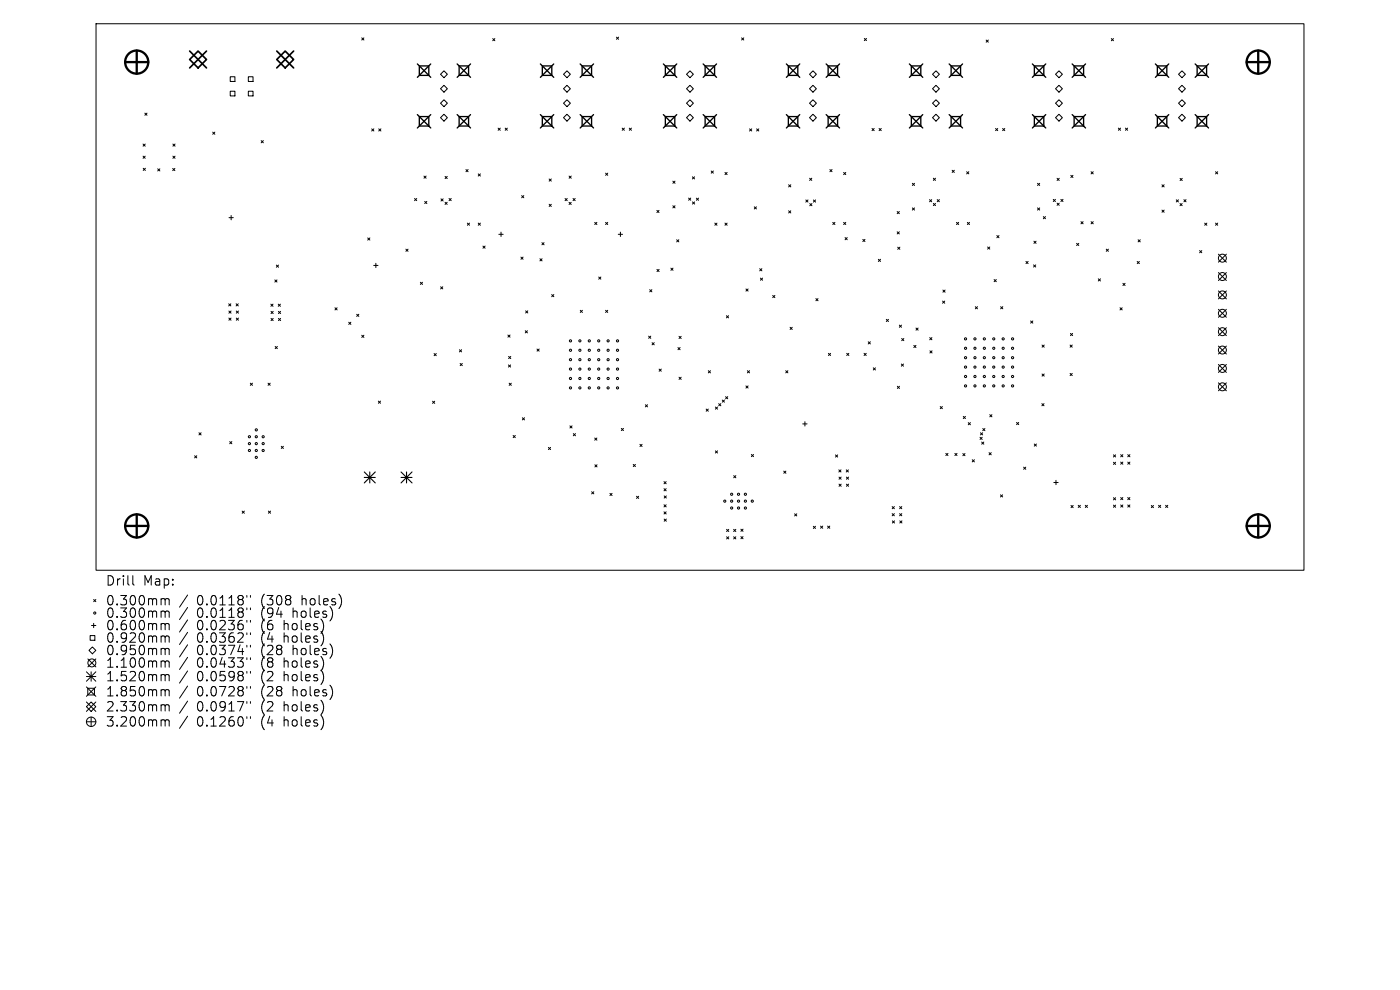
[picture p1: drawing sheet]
<svg xmlns="http://www.w3.org/2000/svg" width="297mm" height="210mm" viewBox="0 0 297 210" stroke-linecap="round" stroke-linejoin="round" font-family="sans-serif">
<defs><g id="words">
<g font-size="2.8">
<text x="22.3" y="124.5">Drill</text>
<text x="30.3" y="124.5">Map:</text>
<text x="22.3" y="128.7">0.300mm</text>
<text x="22.3" y="131.3">0.300mm</text>
<text x="41.8" y="128.7">0.0118&quot;</text>
<text x="41.8" y="131.3">0.0118&quot;</text>
<text x="55.5" y="128.7">(308</text>
<text x="55.5" y="131.3">(94</text>
<text x="62.4" y="131.3">holes)</text>
<text x="64.3" y="128.7">holes)</text>
<text x="22.3" y="134">0.600mm</text>
<text x="22.3" y="136.6">0.920mm</text>
<text x="41.8" y="134">0.0236&quot;</text>
<text x="41.8" y="136.6">0.0362&quot;</text>
<text x="55.5" y="134">(6</text>
<text x="55.5" y="136.6">(4</text>
<text x="60.5" y="134">holes)</text>
<text x="60.5" y="136.6">holes)</text>
<text x="22.3" y="139.3">0.950mm</text>
<text x="22.3" y="141.9">1.100mm</text>
<text x="41.8" y="139.3">0.0374&quot;</text>
<text x="41.8" y="141.9">0.0433&quot;</text>
<text x="55.5" y="139.3">(28</text>
<text x="55.5" y="141.9">(8</text>
<text x="60.5" y="141.9">holes)</text>
<text x="62.4" y="139.3">holes)</text>
<text x="22.3" y="144.8">1.520mm</text>
<text x="22.3" y="148">1.850mm</text>
<text x="41.8" y="144.8">0.0598&quot;</text>
<text x="41.8" y="148">0.0728&quot;</text>
<text x="55.5" y="144.8">(2</text>
<text x="55.5" y="148">(28</text>
<text x="60.5" y="144.8">holes)</text>
<text x="62.4" y="148">holes)</text>
<text x="22.3" y="151.2">2.330mm</text>
<text x="22.3" y="154.4">3.200mm</text>
<text x="41.8" y="151.2">0.0917&quot;</text>
<text x="41.8" y="154.4">0.1260&quot;</text>
<text x="55.5" y="151.2">(2</text>
<text x="55.5" y="154.4">(4</text>
<text x="60.5" y="151.2">holes)</text>
<text x="60.5" y="154.4">holes)</text>
</g>
</g></defs>
<g fill="none" stroke="#000" stroke-width=".21">
<path d="M20.4 5h256.2v116h-256.2zM48.8 16.3h1v1h-1zM48.8 19.4h1v.9h-1zM52.7 16.3h1v1h-1zM52.7 19.4h1v.9h-1zM76.7 8l.5 .5M77.2 8l-.5 .5M93.5 18.8l.7-.7 .7 .7-.7 .8zM94.2 15l.7 .8-.7 .7-.7-.7zM104.5 8.2l.5 .4M105 8.2l-.5 .4M119.5 18.8l.8-.7 .7 .7-.7 .8z"/>
<path d="M120.3 15l.7 .8-.7 .7-.8-.7zM130.8 7.9l.4 .4M131.2 7.9l-.4 .4M145.6 18.8l.8-.7 .7 .7-.7 .8zM146.4 15l.7 .8-.7 .7-.8-.7zM157.3 8l.5 .5M157.8 8l-.5 .5M171.7 18.8l.8-.7 .7 .7-.7 .8zM172.5 15l.7 .8-.7 .7-.8-.7zM183.4 8.2l.4 .4M183.8 8.2l-.4 .4M197.8 15.8l.8-.8 .7 .8-.7 .7z"/>
<path d="M197.8 18.8l.8-.7 .7 .7-.7 .8zM209.2 8.5l.5 .5M209.7 8.5l-.5 .5M223.9 18.8l.8-.7 .7 .7-.7 .8zM224.7 15l.7 .8-.7 .7-.8-.7zM235.8 8.2l.4 .4M236.2 8.2l-.4 .4M250 18.8l.7-.7 .8 .7-.8 .8zM250.7 15l.8 .8-.8 .7-.7-.7zM30.3 30.6l.5 .4M30.3 33.1l.5 .5M30.4 35.7l.4 .5"/>
<path d="M30.7 24l.5 .5M30.8 30.6l-.5 .4M30.8 33.1l-.5 .5M30.8 35.7l-.4 .5M31.2 24l-.5 .5M33.5 35.8l.4 .5M33.9 35.8l-.4 .5M36.6 35.7l.5 .5M36.7 30.6l.4 .4M36.7 33.1l.4 .5M37.1 35.7l-.5 .5M37.1 30.6l-.4 .4"/>
<path d="M37.1 33.1l-.4 .5M45.1 28l.5 .5M45.6 28l-.5 .5M55.4 29.8l.5 .5M55.9 29.8l-.5 .5M78.9 27.3l.4 .5M79.3 27.3l-.4 .5M80.3 27.3l.5 .5M80.8 27.3l-.5 .5M89.9 37.3l.5 .5M90.4 37.3l-.5 .5M93.5 21.9l.7-.7 .7 .7-.7 .7z"/>
<path d="M94.2 24.2l.7 .8-.7 .7-.7-.7zM94.4 37.4l.5 .5M94.9 37.4l-.5 .5M98.8 36l.5 .4M99.3 36l-.5 .4M101.5 36.9l.4 .4M101.9 36.9l-.4 .4M105.7 27.2l.4 .4M106.1 27.2l-.4 .4M107.2 27.2l.4 .4M107.6 27.2l-.4 .4M116.5 38l.5 .4"/>
<path d="M117 38l-.5 .4M119.5 21.9l.8-.7 .7 .7-.7 .7zM120.3 24.2l.7 .8-.7 .7-.8-.7zM120.7 37.3l.5 .5M121.2 37.3l-.5 .5M128.5 36.7l.4 .5M128.9 36.7l-.4 .5M132 27.2l.5 .4M132.5 27.2l-.5 .4M133.5 27.2l.5 .4M134 27.2l-.5 .4M142.7 38.4l.5 .5"/>
<path d="M143.2 38.4l-.5 .5M145.6 21.9l.8-.7 .7 .7-.7 .7zM146.4 24.2l.7 .8-.7 .7-.8-.7zM146.9 37.5l.4 .5M147.3 37.5l-.4 .5M150.9 36.3l.4 .4M151.3 36.3l-.4 .4M153.8 36.6l.5 .4M154.3 36.6l-.5 .4M159 27.3l.5 .5M159.5 27.3l-.5 .5M160.5 27.3l.5 .5"/>
<path d="M161 27.3l-.5 .5M167.3 39.2l.5 .5M167.8 39.2l-.5 .5M171.7 21.9l.8-.7 .7 .7-.7 .7zM171.8 37.8l.4 .5M172.2 37.8l-.4 .5M172.5 24.2l.7 .8-.7 .7-.8-.7zM176.1 36l.4 .4M176.5 36l-.4 .4M179 36.6l.4 .4M179.4 36.6l-.4 .4M185 27.3l.5 .4"/>
<path d="M185.5 27.3l-.5 .4M186.5 27.3l.5 .4M187 27.3l-.5 .4M193.6 38.9l.4 .4M194 38.9l-.4 .4M197.8 21.9l.8-.7 .7 .7-.7 .7zM197.8 25l.8-.8 .7 .8-.7 .7zM198 37.8l.5 .5M198.5 37.8l-.5 .5M202 36.1l.5 .5M202.5 36.1l-.5 .5M205.1 36.4l.4 .5"/>
<path d="M205.5 36.4l-.4 .5M211.2 27.3l.5 .4M211.7 27.3l-.5 .4M212.7 27.3l.5 .4M213.2 27.3l-.5 .4M220.1 38.9l.5 .4M220.6 38.9l-.5 .4M223.9 21.9l.8-.7 .7 .7-.7 .7zM224.3 37.8l.4 .5M224.7 24.2l.7 .8-.7 .7-.8-.7zM224.7 37.8l-.4 .5M227.2 37.2l.4 .5"/>
<path d="M227.6 37.2l-.4 .5M231.5 36.4l.4 .5M231.9 36.4l-.4 .5M237.3 27.2l.4 .4M237.7 27.2l-.4 .4M238.8 27.2l.4 .4M239.2 27.2l-.4 .4M246.5 39.2l.5 .5M247 39.2l-.5 .5M250 21.9l.7-.7 .8 .7-.8 .7zM250.3 37.8l.5 .5M250.7 24.2l.8 .8-.8 .7-.7-.7z"/>
<path d="M250.8 37.8l-.5 .5M257.9 36.4l.4 .5M258.3 36.4l-.4 .5M48.6 46.2h.9M49 45.7v.9M58.3 59.4l.5 .4M58.6 56.2l.5 .5M58.8 59.4l-.5 .4M59.1 56.2l-.5 .5M78 50.5l.5 .4M78.5 50.5l-.5 .4M79.3 56.3h.9"/>
<path d="M79.7 55.8v1M86.1 52.9l.5 .4M86.6 52.9l-.5 .4M87.9 42.1l.5 .5M88.4 42.1l-.5 .5M89.2 59.9l.4 .4M89.6 59.9l-.4 .4M90.1 42.7l.5 .5M90.6 42.7l-.5 .5M93.6 42.2l.4 .4M94 42.2l-.4 .4M94.4 42.9l.5 .5"/>
<path d="M94.9 42.9l-.5 .5M95.3 42.1l.4 .5M95.7 42.1l-.4 .5M99.2 47.3l.4 .5M99.6 47.3l-.4 .5M101.5 47.3l.4 .5M101.9 47.3l-.4 .5M102.5 52.2l.4 .5M102.9 52.2l-.4 .5M105.8 49.7h1M106.3 49.2v1M110.5 54.5l.5 .5"/>
<path d="M110.7 41.5l.4 .5M111 54.5l-.5 .5M111.1 41.5l-.4 .5M114.5 54.9l.5 .4M115 51.5l.4 .4M115 54.9l-.5 .4M115.4 51.5l-.4 .4M116.5 43.3l.5 .5M117 43.3l-.5 .5M119.9 42.1l.4 .5M120.3 42.1l-.4 .5M120.7 42.9l.5 .5"/>
<path d="M121.2 42.9l-.5 .5M121.6 42.1l.4 .5M122 42.1l-.4 .5M126.2 47.2l.4 .4M126.6 47.2l-.4 .4M127 58.8l.5 .4M127.5 58.8l-.5 .4M128.5 47.2l.4 .4M128.9 47.2l-.4 .4M131.2 49.7h.9M131.6 49.2v1M139.4 44.6l.4 .5"/>
<path d="M139.4 57.2l.4 .4M139.8 44.6l-.4 .5M139.8 57.2l-.4 .4M142.3 56.9l.5 .4M142.7 43.6l.5 .5M142.8 56.9l-.5 .4M143.2 43.6l-.5 .5M143.6 50.9l.4 .4M144 50.9l-.4 .4M146.1 42l.4 .5M146.5 42l-.4 .5M146.9 42.8l.5 .5"/>
<path d="M147.4 42.8l-.5 .5M147.7 42l.5 .5M148.2 42l-.5 .5M151.6 47.3l.5 .5M152.1 47.3l-.5 .5M153.8 47.3l.5 .5M154.3 47.3l-.5 .5M160 43.9l.5 .4M160.5 43.9l-.5 .4M161.2 57l.4 .5M161.3 59l.5 .5M161.6 57l-.4 .5"/>
<path d="M161.8 59l-.5 .5M167.3 44.7l.5 .5M167.8 44.7l-.5 .5M170.9 42.4l.5 .5M171.4 42.4l-.5 .5M171.8 43.2l.5 .4M172.3 43.2l-.5 .4M172.6 42.4l.4 .5M173 42.4l-.4 .5M176.7 47.2l.4 .4M177.1 47.2l-.4 .4M179 47.2l.4 .4"/>
<path d="M179.3 50.4l.4 .5M179.4 47.2l-.4 .4M179.7 50.4l-.4 .5M183 50.8l.5 .4M183.5 50.8l-.5 .4M186.3 55l.5 .5M186.8 55l-.5 .5M190.3 44.9l.5 .4M190.3 49.2l.5 .4M190.4 52.4l.5 .5M190.8 44.9l-.5 .4M190.8 49.2l-.5 .4"/>
<path d="M190.9 52.4l-.5 .5M193.6 44.1l.4 .5M194 44.1l-.4 .5M197.2 42.3l.5 .5M197.7 42.3l-.5 .5M198 43.2l.5 .4M198.5 43.2l-.5 .4M198.8 42.3l.5 .5M199.3 42.3l-.5 .5M202.9 47.2l.5 .4M203.4 47.2l-.5 .4M205.2 47.2l.5 .4"/>
<path d="M205.7 47.2l-.5 .4M209.5 52.4l.5 .5M210 52.4l-.5 .5M210.9 59.3l.5 .5M211.4 59.3l-.5 .5M211.5 50l.4 .4M211.9 50l-.4 .4M217.7 55.5l.4 .4M218.1 55.5l-.4 .4M219.3 56.2l.4 .5M219.3 51.2l.5 .4M219.7 56.2l-.4 .5"/>
<path d="M219.8 51.2l-.5 .4M220.1 44.1l.5 .5M220.6 44.1l-.5 .5M221.3 45.9l.5 .5M221.8 45.9l-.5 .5M223.4 42.3l.5 .5M223.9 42.3l-.5 .5M224.3 43.1l.4 .5M224.7 43.1l-.4 .5M225.1 42.3l.4 .5M225.5 42.3l-.4 .5M228.4 51.6l.5 .5"/>
<path d="M228.9 51.6l-.5 .5M229.3 47l.5 .5M229.8 47l-.5 .5M231.5 47l.4 .5M231.9 47l-.4 .5M233 59.1l.5 .5M233.5 59.1l-.5 .5M234.7 52.9l.4 .4M235.1 52.9l-.4 .4M241.3 55.5l.4 .4M241.4 50.9l.5 .4M241.7 55.5l-.4 .4"/>
<path d="M241.9 50.9l-.5 .4M246.5 44.6l.5 .4M247 44.6l-.5 .4M249.5 42.4l.5 .4M250 42.4l-.5 .4M250.3 43.2l.5 .4M250.8 43.2l-.5 .4M251.2 42.4l.4 .4M251.6 42.4l-.4 .4M254.5 53.2l.4 .4M254.9 53.2l-.4 .4M255.6 47.3l.4 .5"/>
<path d="M256 47.3l-.4 .5M257.9 47.3l.4 .5M258.3 47.3l-.4 .5M258.5 53.9l1.7 1.7M258.5 57.8l1.7 1.7M260.2 53.9l-1.7 1.7M260.2 57.8l-1.7 1.7M48.5 64.4l.5 .5M48.6 66l.4 .4M48.6 67.5l.4 .4M49 64.4l-.5 .5M49 66l-.4 .4"/>
<path d="M49 67.5l-.4 .4M50.1 64.4l.5 .5M50.1 66l.5 .4M50.1 67.5l.5 .4M50.6 64.4l-.5 .5M50.6 66l-.5 .4M50.6 67.5l-.5 .4M57.5 64.5l.4 .5M57.5 66.1l.5 .4M57.5 67.5l.5 .5M57.9 64.5l-.4 .5M58 66.1l-.5 .4"/>
<path d="M58 67.5l-.5 .5M58.4 73.5l.4 .5M58.8 73.5l-.4 .5M59 64.5l.5 .5M59.1 66.1l.4 .4M59.1 67.5l.4 .5M59.5 64.5l-.5 .5M59.5 66.1l-.4 .4M59.5 67.5l-.4 .5M71.1 65.3l.4 .4M71.5 65.3l-.4 .4M74 68.4l.4 .4"/>
<path d="M74.4 68.4l-.4 .4M75.7 66.7l.4 .4M76.1 66.7l-.4 .4M76.7 71.1l.5 .5M77.2 71.1l-.5 .5M92.1 75l.5 .5M92.6 75l-.5 .5M93.5 60.8l.4 .5M93.9 60.8l-.4 .5M97.5 74.2l.4 .4M97.6 77.1l.5 .5M97.9 74.2l-.4 .4"/>
<path d="M98.1 77.1l-.5 .5M107.7 71.1l.5 .4M107.9 77.4l.4 .5M107.9 75.6l.5 .5M108.2 71.1l-.5 .4M108.3 77.4l-.4 .5M108.4 75.6l-.5 .5M111.4 70.2l.5 .4M111.5 65.9l.5 .5M111.9 70.2l-.5 .4M112 65.9l-.5 .5M113.9 74l.5 .5"/>
<path d="M114.4 74l-.5 .5M117 62.5l.5 .4M117.5 62.5l-.5 .4M123.1 65.8l.5 .5M123.6 65.8l-.5 .5M128.5 65.8l.4 .5M128.9 65.8l-.4 .5M137.6 71.3l.5 .5M137.8 61.4l.5 .5M138.1 71.3l-.5 .5M138.3 61.4l-.5 .5M138.3 72.7l.5 .5"/>
<path d="M138.8 72.7l-.5 .5M139.8 78.3l.5 .5M140.3 78.3l-.5 .5M143.8 73.7l.5 .5M144 71.3l.5 .5M144.3 73.7l-.5 .5M144.5 71.3l-.5 .5M150.3 78.6l.4 .5M150.7 78.6l-.4 .5M154.1 67l.5 .4M154.6 67l-.5 .4M158.2 61.3l.5 .5"/>
<path d="M158.6 78.6l.4 .5M158.7 61.3l-.5 .5M159 78.6l-.4 .5M163.9 62.7l.5 .4M164.4 62.7l-.5 .4M166.7 78.6l.5 .5M167.2 78.6l-.5 .5M167.6 69.4l.5 .5M168.1 69.4l-.5 .5M173.1 63.3l.4 .5M173.5 63.3l-.4 .5M175.7 75l.5 .4"/>
<path d="M176.2 75l-.5 .4M179.6 75l.5 .4M180.1 75l-.5 .4M183.3 75l.5 .4M183.8 75l-.5 .4M184.2 72.5l.4 .5M184.6 72.5l-.4 .5M185.3 78l.4 .5M185.7 78l-.4 .5M188 67.7l.5 .5M188.5 67.7l-.5 .5M190.8 69l.4 .4"/>
<path d="M191.2 77.2l.5 .5M191.2 69l-.4 .4M191.3 71.8l.4 .5M191.7 77.2l-.5 .5M191.7 71.8l-.4 .5M193.9 73.3l.4 .4M194.3 73.3l-.4 .4M194.3 69.6l.5 .4M194.8 69.6l-.5 .4M197.2 71.6l.5 .5M197.3 74.4l.4 .5M197.7 71.6l-.5 .5"/>
<path d="M197.7 74.4l-.4 .5M200 63.9l.4 .4M200 61.5l.5 .5M200.4 63.9l-.4 .4M200.5 61.5l-.5 .5M206.9 65.1l.5 .4M207.4 65.1l-.5 .4M212.3 65.1l.4 .4M212.7 65.1l-.4 .4M218.6 68.1l.5 .4M219.1 68.1l-.5 .4M221.1 73.2l.4 .5"/>
<path d="M221.1 79.3l.4 .5M221.5 79.3l-.4 .5M221.5 73.2l-.4 .5M227 73.2l.5 .5M227 79.2l.5 .5M227.1 70.7l.5 .5M227.5 73.2l-.5 .5M227.5 79.2l-.5 .5M227.6 70.7l-.5 .5M237.6 65.3l.5 .4M238.1 65.3l-.5 .4M238.2 60.1l.5 .5"/>
<path d="M238.7 60.1l-.5 .5M258.5 61.7l1.7 1.7M258.5 65.6l1.7 1.7M258.5 69.5l1.7 1.7M258.5 73.4l1.7 1.7M258.5 77.3l1.7 1.7M260.2 61.7l-1.7 1.7M260.2 65.6l-1.7 1.7M260.2 69.5l-1.7 1.7M260.2 73.4l-1.7 1.7M260.2 77.3l-1.7 1.7M41.3 96.7l.4 .4"/>
<path d="M41.7 96.7l-.4 .4M42.2 91.8l.5 .5M42.7 91.8l-.5 .5M48.7 93.7l.5 .4M49.2 93.7l-.5 .4M53.1 81.3l.5 .4M53.6 81.3l-.5 .4M56.9 81.3l.4 .4M57.3 81.3l-.4 .4M59.7 94.7l.4 .4M60.1 94.7l-.4 .4M80.3 85.1l.4 .4"/>
<path d="M80.7 85.1l-.4 .4M91.8 85.1l.4 .5M92.2 85.1l-.4 .5M108 81.3l.5 .4M108.5 81.3l-.5 .4M108.9 92.4l.4 .4M109.3 92.4l-.4 .4M110.8 88.6l.5 .5M111.3 88.6l-.5 .5M116.3 94.9l.5 .5M116.8 94.9l-.5 .5M120.9 90.3l.5 .5"/>
<path d="M121.4 90.3l-.5 .5M121.6 92l.5 .4M122.1 92l-.5 .4M126.2 92.9l.4 .5M126.2 98.6l.5 .5M126.6 92.9l-.4 .5M126.7 98.6l-.5 .5M131.8 90.9l.5 .4M132.3 90.9l-.5 .4M134.3 98.5l.5 .5M134.8 98.5l-.5 .5M135.8 94.3l.4 .4"/>
<path d="M136.2 94.3l-.4 .4M136.9 85.9l.5 .4M137.4 85.9l-.5 .4M144 80l.5 .5M144.5 80l-.5 .5M149.8 86.8l.5 .4M150.3 86.8l-.5 .4M151.8 95.6l.4 .5M151.8 86.3l.4 .5M152.2 95.6l-.4 .5M152.2 86.3l-.4 .5M152.5 85.6l.4 .5"/>
<path d="M152.9 85.6l-.4 .5M153.2 84.9l.5 .4M153.7 84.9l-.5 .4M153.9 84.1l.5 .5M154.4 84.1l-.5 .5M158.2 81.9l.5 .4M158.7 81.9l-.5 .4M159.4 96.4l.5 .5M159.9 96.4l-.5 .5M166.3 99.9l.4 .5M166.7 99.9l-.4 .5M170.3 89.9h.9"/>
<path d="M170.8 89.5v.9M177.2 96.5l.5 .5M177.7 96.5l-.5 .5M178 99.7l.4 .4M178.4 99.7l-.4 .4M179.5 99.7l.5 .4M180 99.7l-.5 .4M190.4 81.9l.4 .5M190.8 81.9l-.4 .5M199.5 86.2l.4 .5M199.9 86.2l-.4 .5M200.7 96.2l.4 .4"/>
<path d="M201.1 96.2l-.4 .4M202.6 96.2l.4 .4M203 96.2l-.4 .4M204.3 96.2l.4 .5M204.4 88.3l.4 .5M204.7 96.2l-.4 .5M204.8 88.3l-.4 .5M205.4 89.7l.5 .4M205.9 89.7l-.5 .4M206.3 97.5l.4 .5M206.7 97.5l-.4 .5M207.9 92.8l.5 .4"/>
<path d="M208 91.8l.5 .5M208.3 93.8l.4 .4M208.4 92.8l-.5 .4M208.5 91.8l-.5 .5M208.5 90.9l.4 .5M208.7 93.8l-.4 .4M208.9 90.9l-.4 .5M209.8 96l.5 .5M210 88l.4 .4M210.3 96l-.5 .5M210.4 88l-.4 .4M215.7 89.6l.4 .5"/>
<path d="M216.1 89.6l-.4 .5M217.2 99.1l.4 .5M217.6 99.1l-.4 .5M219.4 94.2l.5 .4M219.9 94.2l-.5 .4M221 85.6l.5 .5M221.5 85.6l-.5 .5M236.2 98.1l.5 .4M236.2 96.5l.5 .4M236.7 96.5l-.5 .4M236.7 98.1l-.5 .4M237.7 96.4l.5 .5"/>
<path d="M237.7 98l.5 .5M238.2 96.4l-.5 .5M238.2 98l-.5 .5M239.2 96.4l.5 .5M239.2 98l.5 .5M239.7 96.4l-.5 .5M239.7 98l-.5 .5M258.5 81.2l1.7 1.7M260.2 81.2l-1.7 1.7M51.4 108.4l.4 .5M51.8 108.4l-.4 .5M56.9 108.4l.5 .5"/>
<path d="M57.4 108.4l-.5 .5M125.5 104.3l.5 .5M126 104.3l-.5 .5M129.4 104.7l.5 .4M129.9 104.7l-.5 .4M135 105.3l.5 .4M135.5 105.3l-.5 .4M140.9 102.2l.4 .4M140.9 103.7l.4 .4M140.9 107.1l.4 .4M140.9 108.6l.4 .4M140.9 105.2l.5 .5"/>
<path d="M140.9 110.1l.5 .5M141.3 102.2l-.4 .4M141.3 103.7l-.4 .4M141.3 107.1l-.4 .4M141.3 108.6l-.4 .4M141.4 105.2l-.5 .5M141.4 110.1l-.5 .5M154.1 112.3l.5 .5M154.1 113.9l.5 .4M154.6 112.3l-.5 .5M154.6 113.9l-.5 .4M155.6 112.3l.5 .5"/>
<path d="M155.6 113.9l.5 .4M155.6 100.9l.5 .5M156.1 112.3l-.5 .5M156.1 113.9l-.5 .4M156.1 100.9l-.5 .5M157.2 113.8l.4 .5M157.2 112.3l.4 .4M157.6 112.3l-.4 .4M157.6 113.8l-.4 .5M168.6 109l.4 .5M169 109l-.4 .5M172.5 111.6l.5 .5"/>
<path d="M173 111.6l-.5 .5M174.1 111.6l.4 .5M174.5 111.6l-.4 .5M175.6 111.6l.4 .5M176 111.6l-.4 .5M178 101.2l.5 .5M178 102.7l.5 .5M178.5 101.2l-.5 .5M178.5 102.7l-.5 .5M179.6 101.2l.4 .5M179.6 102.7l.4 .5M180 101.2l-.4 .5"/>
<path d="M180 102.7l-.4 .5M189.3 107.5l.4 .4M189.3 109l.4 .4M189.3 110.5l.5 .5M189.7 107.5l-.4 .4M189.7 109l-.4 .4M189.8 110.5l-.5 .5M190.8 107.5l.5 .4M190.8 109l.5 .4M190.9 110.5l.4 .5M191.3 109l-.5 .4M191.3 107.5l-.5 .4"/>
<path d="M191.3 110.5l-.4 .5M212.2 105l.5 .4M212.7 105l-.5 .4M223.6 102.4h.9M224 101.9v.9M227.2 107.2l.5 .5M227.7 107.2l-.5 .5M228.7 107.2l.5 .5M229.2 107.2l-.5 .5M230.2 107.2l.5 .5M230.7 107.2l-.5 .5M236.2 107.2l.5 .4"/>
<path d="M236.2 105.6l.5 .4M236.7 105.6l-.5 .4M236.7 107.2l-.5 .4M237.7 107.1l.5 .5M237.7 105.5l.5 .5M238.2 105.5l-.5 .5M238.2 107.1l-.5 .5M239.2 105.5l.5 .5M239.2 107.1l.5 .5M239.7 105.5l-.5 .5M239.7 107.1l-.5 .5M244.2 107.2l.5 .5"/>
<path d="M244.7 107.2l-.5 .5M245.8 107.2l.4 .5M246.2 107.2l-.4 .5M247.3 107.2l.4 .5M247.7 107.2l-.4 .5M18.6 139.8l1.7 1.7M19.1 134.8h1v1h-1zM19.4 132.7h.9M19.6 137.2l.7 .8-.7 .7-.7-.7zM19.9 127.2l.4 .4M19.9 132.2v.9M20.3 127.2l-.4 .4"/>
<path d="M20.3 139.8l-1.7 1.7M28.2 122.1v1.7l.3 .3M34.5 127l.4 .1 .1 .2M34.5 129.6h.2l.3 .3M34.5 132.3h.2l.3 .3M34.5 134.9h.2l.3 .3M34.5 137.5l.4 .1 .1 .2M35 127.3l.3-.3 .5 .1 .1 1.2M35 127.3v1M35 129.9v1.1M35 132.6v1M35 135.2v1"/>
<path d="M35 137.8v1.1M35 129.9l.3-.3 .5 .1 .1 1.3M35 132.6l.3-.3 .5 .1 .1 1.2M35 135.2l.3-.3 .5 .1 .1 1.2M35 137.8l.3-.3 .5 .1 .1 1.3M39.8 126.2l-1.7 2.6M39.8 128.9l-1.7 2.5M39.8 131.5l-1.7 2.6M39.8 134.1l-1.7 2.6M39.8 136.8l-1.7 2.6M39.8 139.4l-1.7 2.6M52.4 126.3v.4"/>
<path d="M52.4 129v.3M52.4 131.6v.4M52.4 134.2v.4M52.4 136.9v.4M52.4 139.5v.4M53.1 126.3v.4M53.1 129v.3M53.1 131.6v.4M53.1 134.2v.4M53.1 136.9v.4M53.1 139.5v.4M18.3 149.9l1-1 1 1-1 1z"/>
<path d="M18.3 142.5l2 2M18.3 143.5h2M18.3 145.7l2 2M18.3 148.9l2 2M18.3 153.1h2M18.6 146h1.4v1.4h-1.4zM19.3 142.5v2M19.3 152.1v2M20.3 142.5l-2 2M20.3 145.7l-2 2M20.3 148.9l-2 2M34.5 140.2h.2l.3 .3"/>
<path d="M34.5 143.1l.4 .1 .1 .2M34.5 146.3l.4 .1 .1 .2M34.5 149.5l.4 .1 .1 .2M34.5 152.7l.4 .1 .1 .2M35 140.5v1M35 143.4v1M35 146.6v1M35 149.8v1M35 153v1M35 140.5l.3-.3 .5 .1 .1 1.2M35 143.4l.3-.3 .5 .1 .1 1.2M35 146.6l.3-.3 .5 .1 .1 1.2"/>
<path d="M35 149.8l.3-.3 .5 .1 .1 1.2M35 153l.3-.3 .5 .1 .1 1.2M39.8 142.3l-1.7 2.6M39.8 145.5l-1.7 2.6M39.8 148.7l-1.7 2.6M39.8 151.9l-1.7 2.6M52.4 142.4v.4M52.4 145.6v.4M52.4 148.8v.4M52.4 152v.4M53.1 142.4v.4M53.1 145.6v.4"/>
<path d="M53.1 148.8v.4M53.1 152v.4"/>
<circle cx="259.3" cy="54.8" r=".84"/>
<circle cx="259.3" cy="58.7" r=".84"/>
<circle cx="121" cy="74.3" r=".23"/>
<circle cx="121" cy="72.3" r=".23"/>
<circle cx="121" cy="76.3" r=".23"/>
<circle cx="121" cy="78.3" r=".23"/>
<circle cx="123" cy="74.3" r=".23"/>
<circle cx="123" cy="76.3" r=".23"/>
<circle cx="123" cy="72.3" r=".23"/>
<circle cx="123" cy="78.3" r=".23"/>
<circle cx="125" cy="74.3" r=".23"/>
<circle cx="125" cy="72.3" r=".23"/>
<circle cx="125" cy="78.3" r=".23"/>
<circle cx="125" cy="76.3" r=".23"/>
<circle cx="127" cy="74.3" r=".23"/>
<circle cx="127" cy="72.3" r=".23"/>
<circle cx="127" cy="78.3" r=".23"/>
<circle cx="127" cy="76.3" r=".23"/>
<circle cx="129" cy="74.3" r=".23"/>
<circle cx="129" cy="72.3" r=".23"/>
<circle cx="129" cy="76.3" r=".23"/>
<circle cx="129" cy="78.3" r=".23"/>
<circle cx="131" cy="74.3" r=".23"/>
<circle cx="131" cy="78.3" r=".23"/>
<circle cx="131" cy="72.3" r=".23"/>
<circle cx="131" cy="76.3" r=".23"/>
<circle cx="204.8" cy="77.9" r=".23"/>
<circle cx="204.8" cy="75.9" r=".23"/>
<circle cx="204.8" cy="79.9" r=".23"/>
<circle cx="204.8" cy="71.9" r=".23"/>
<circle cx="204.8" cy="73.9" r=".23"/>
<circle cx="206.8" cy="77.9" r=".23"/>
<circle cx="206.8" cy="75.9" r=".23"/>
<circle cx="206.8" cy="71.9" r=".23"/>
<circle cx="206.8" cy="79.9" r=".23"/>
<circle cx="206.8" cy="73.9" r=".23"/>
<circle cx="208.8" cy="77.9" r=".23"/>
<circle cx="208.8" cy="75.9" r=".23"/>
<circle cx="208.8" cy="71.9" r=".23"/>
<circle cx="208.8" cy="79.9" r=".23"/>
<circle cx="208.8" cy="73.9" r=".23"/>
<circle cx="210.8" cy="77.9" r=".23"/>
<circle cx="210.8" cy="75.9" r=".23"/>
<circle cx="210.8" cy="71.9" r=".23"/>
<circle cx="210.8" cy="79.9" r=".23"/>
<circle cx="210.8" cy="73.9" r=".23"/>
<circle cx="212.8" cy="77.9" r=".23"/>
<circle cx="212.8" cy="79.9" r=".23"/>
<circle cx="212.8" cy="71.9" r=".23"/>
<circle cx="212.8" cy="75.9" r=".23"/>
<circle cx="212.8" cy="73.9" r=".23"/>
<circle cx="214.8" cy="77.9" r=".23"/>
<circle cx="214.8" cy="75.9" r=".23"/>
<circle cx="214.8" cy="71.9" r=".23"/>
<circle cx="214.8" cy="79.9" r=".23"/>
<circle cx="214.8" cy="73.9" r=".23"/>
<circle cx="259.3" cy="74.3" r=".84"/>
<circle cx="259.3" cy="70.4" r=".84"/>
<circle cx="259.3" cy="62.6" r=".84"/>
<circle cx="259.3" cy="66.5" r=".84"/>
<circle cx="259.3" cy="78.2" r=".84"/>
<circle cx="52.9" cy="94.1" r=".23"/>
<circle cx="52.9" cy="95.6" r=".23"/>
<circle cx="52.9" cy="92.6" r=".23"/>
<circle cx="54.4" cy="94.1" r=".23"/>
<circle cx="54.4" cy="97" r=".23"/>
<circle cx="54.4" cy="95.6" r=".23"/>
<circle cx="54.4" cy="91.2" r=".23"/>
<circle cx="54.4" cy="92.6" r=".23"/>
<circle cx="55.8" cy="94.1" r=".23"/>
<circle cx="55.8" cy="95.6" r=".23"/>
<circle cx="55.8" cy="92.6" r=".23"/>
<circle cx="121" cy="82.3" r=".23"/>
<circle cx="121" cy="80.3" r=".23"/>
<circle cx="123" cy="82.3" r=".23"/>
<circle cx="123" cy="80.3" r=".23"/>
<circle cx="125" cy="82.3" r=".23"/>
<circle cx="125" cy="80.3" r=".23"/>
<circle cx="127" cy="82.3" r=".23"/>
<circle cx="127" cy="80.3" r=".23"/>
<circle cx="129" cy="82.3" r=".23"/>
<circle cx="129" cy="80.3" r=".23"/>
<circle cx="131" cy="82.3" r=".23"/>
<circle cx="131" cy="80.3" r=".23"/>
<circle cx="204.8" cy="81.9" r=".23"/>
<circle cx="206.8" cy="81.9" r=".23"/>
<circle cx="208.8" cy="81.9" r=".23"/>
<circle cx="210.8" cy="81.9" r=".23"/>
<circle cx="212.8" cy="81.9" r=".23"/>
<circle cx="214.8" cy="81.9" r=".23"/>
<circle cx="259.3" cy="82.1" r=".84"/>
<circle cx="153.8" cy="106.3" r=".23"/>
<circle cx="155.2" cy="107.8" r=".23"/>
<circle cx="155.2" cy="106.3" r=".23"/>
<circle cx="155.2" cy="104.8" r=".23"/>
<circle cx="156.7" cy="107.8" r=".23"/>
<circle cx="156.7" cy="106.3" r=".23"/>
<circle cx="156.7" cy="104.8" r=".23"/>
<circle cx="158.1" cy="107.8" r=".23"/>
<circle cx="158.1" cy="106.3" r=".23"/>
<circle cx="158.1" cy="104.8" r=".23"/>
<circle cx="159.6" cy="106.3" r=".23"/>
<circle cx="20.1" cy="130" r=".23"/>
<circle cx="19.3" cy="153.1" r="1"/>
<circle cx="19.5" cy="140.6" r=".84"/>
</g>
<path d="M77.3 100.1l2.3 2.3M77.3 101.3h2.3M78.4 100.1v2.3M79.6 100.1l-2.3 2.3M85.1 101.3h2.3M85.1 100.1l2.3 2.3M86.2 100.1v2.3M87.4 100.1l-2.3 2.3" fill="none" stroke="#000" stroke-width=".23"/>
<g fill="none" stroke="#000" stroke-width=".28">
<path d="M88.5 13.6l2.9 2.8M89 14h2v2h-2zM91.4 13.6l-2.9 2.8M97 13.6l2.8 2.8M97.4 14h2v2h-2zM99.8 13.6l-2.8 2.8M114.6 13.6l2.9 2.8M115.1 14h2v2h-2zM117.5 13.6l-2.9 2.8M123.1 13.6l2.8 2.8M123.5 14h2v2h-2zM125.9 13.6l-2.8 2.8"/>
<path d="M140.7 13.6l2.9 2.8M141.1 14h2.1v2h-2.1zM143.6 13.6l-2.9 2.8M149.2 13.6l2.8 2.8M149.6 14h2v2h-2zM152 13.6l-2.8 2.8M166.8 13.6l2.9 2.8M167.2 14h2v2h-2zM169.7 13.6l-2.9 2.8M175.3 13.6l2.8 2.8M175.7 14h2v2h-2zM178.1 13.6l-2.8 2.8"/>
<path d="M192.9 13.6l2.9 2.8M193.3 14h2v2h-2zM195.8 13.6l-2.9 2.8M201.4 13.6l2.8 2.8M201.8 14h2v2h-2zM204.2 13.6l-2.8 2.8M219 13.6l2.9 2.8M219.4 14h2v2h-2zM221.9 13.6l-2.9 2.8M227.5 13.6l2.8 2.8M227.9 14h2v2h-2zM230.3 13.6l-2.8 2.8"/>
<path d="M245.1 13.6l2.8 2.8M245.5 14h2v2h-2zM247.9 13.6l-2.8 2.8M253.5 13.6l2.9 2.8M254 14h2v2h-2zM256.4 13.6l-2.9 2.8M88.5 24.3l2.9 2.9M89 24.7h2v2h-2zM91.4 24.3l-2.9 2.9M97 24.3l2.8 2.9M97.4 24.7h2v2h-2zM99.8 24.3l-2.8 2.9"/>
<path d="M114.6 24.3l2.9 2.9M115.1 24.7h2v2h-2zM117.5 24.3l-2.9 2.9M123.1 24.3l2.8 2.9M123.5 24.7h2v2h-2zM125.9 24.3l-2.8 2.9M140.7 24.3l2.9 2.9M141.1 24.7h2.1v2h-2.1zM143.6 24.3l-2.9 2.9M149.2 24.3l2.8 2.9M149.6 24.7h2v2h-2zM152 24.3l-2.8 2.9"/>
<path d="M166.8 24.3l2.9 2.9M167.2 24.7h2v2h-2zM169.7 24.3l-2.9 2.9M175.3 24.3l2.8 2.9M175.7 24.7h2v2h-2zM178.1 24.3l-2.8 2.9M192.9 24.3l2.9 2.9M193.3 24.7h2v2h-2zM195.8 24.3l-2.9 2.9M201.4 24.3l2.8 2.9M201.8 24.7h2v2h-2zM204.2 24.3l-2.8 2.9"/>
<path d="M219 24.3l2.9 2.9M219.4 24.7h2v2h-2zM221.9 24.3l-2.9 2.9M227.5 24.3l2.8 2.9M227.9 24.7h2v2h-2zM230.3 24.3l-2.8 2.9M245.1 24.3l2.8 2.9M245.5 24.7h2v2h-2zM247.9 24.3l-2.8 2.9M253.5 24.3l2.9 2.9M254 24.7h2v2h-2zM256.4 24.3l-2.9 2.9"/>
</g>
<path d="M40.2 12.6l1.8-1.8 1.8 1.8-1.8 1.8zM40.2 10.8l3.6 3.6M43.8 10.8l-3.6 3.6M58.7 10.8l3.6 3.6M60.5 10.8l1.8 1.8-1.8 1.8-1.8-1.8zM62.3 10.8l-3.6 3.6" fill="none" stroke="#000" stroke-width=".36"/>
<g fill="none" stroke="#000" stroke-width=".49">
<path d="M26.5 13.2h5M29 10.7v4.9M264.5 13.2h4.9M266.9 10.7v4.9M26.5 111.6h5M29 109.1v4.9M264.5 111.6h4.9M266.9 109.1v4.9"/>
<circle cx="29" cy="13.2" r="2.46"/>
<circle cx="266.9" cy="13.2" r="2.46"/>
<circle cx="29" cy="111.6" r="2.46"/>
<circle cx="266.9" cy="111.6" r="2.46"/>
</g>
<use href="#words"/>
</svg>
